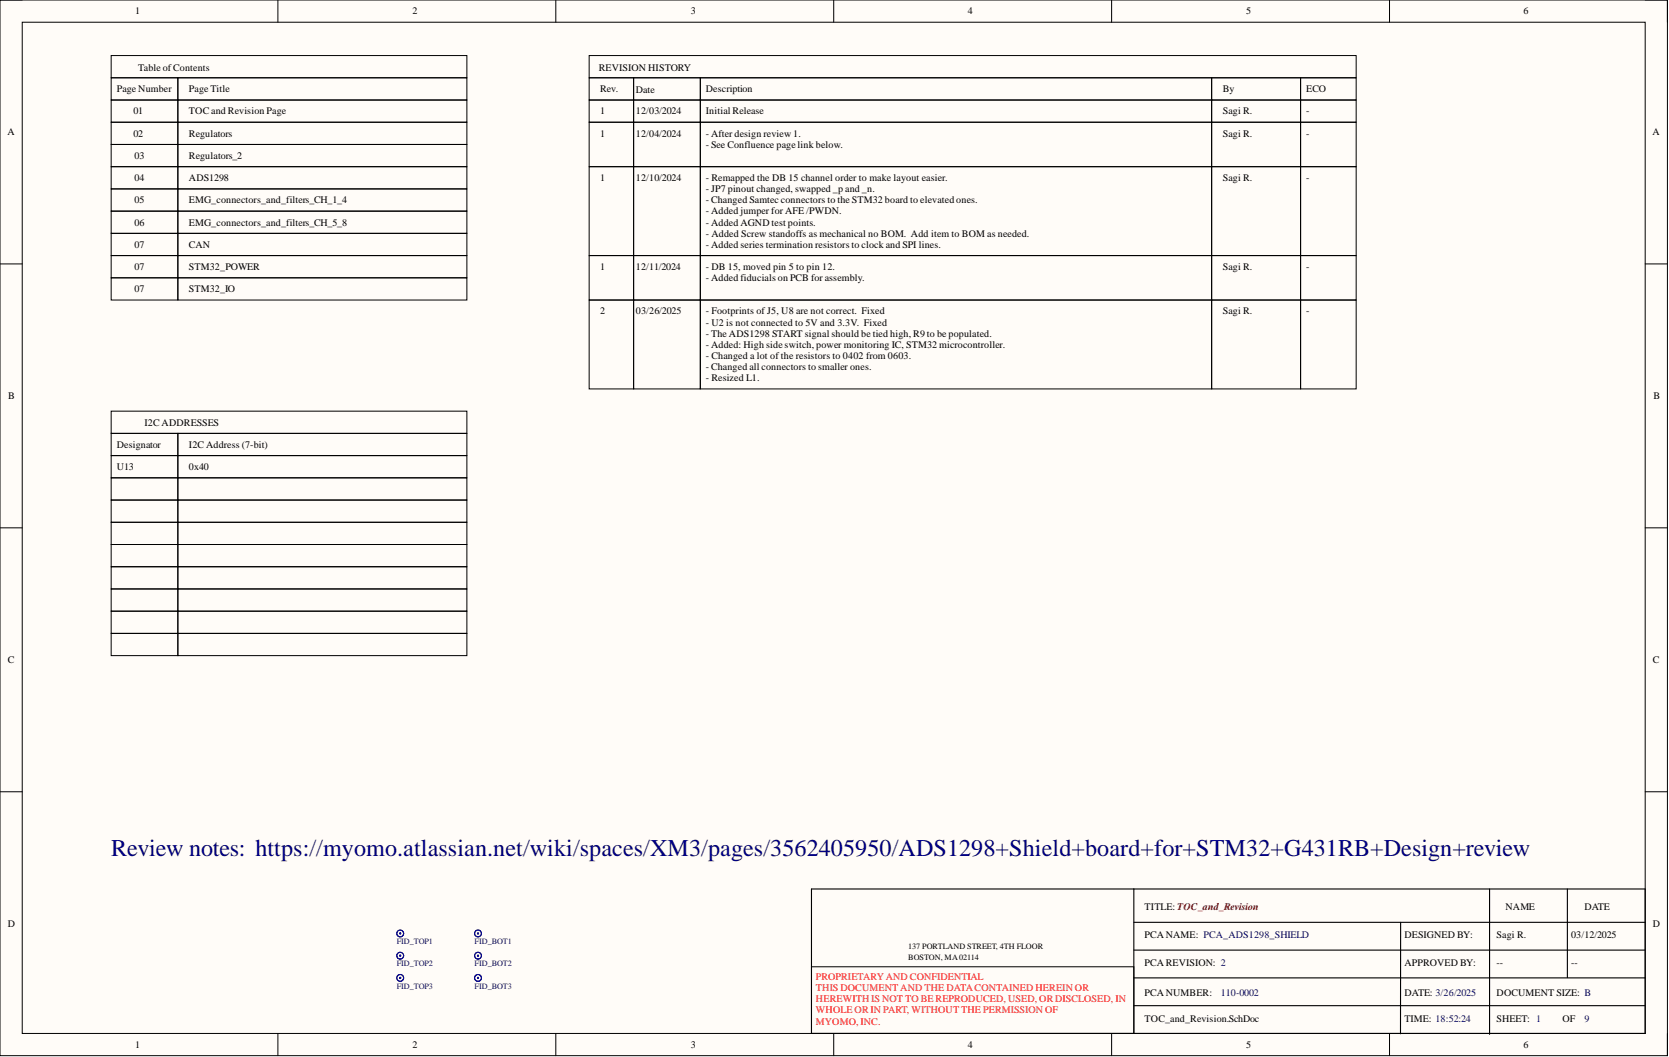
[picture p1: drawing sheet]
<svg xmlns="http://www.w3.org/2000/svg" width="381mm" height="241mm" viewBox="0 0 381 241" stroke-linecap="round" stroke-linejoin="round" font-family="sans-serif">
<defs><g id="words">
<text font-size="5.5" fill="#000080" x="25.4" y="195.4">Review notes: https://myomo.atlassian.net/wiki/spaces/XM3/pages/3562405950/ADS1298+Shield+board+for+STM32+G431RB+Design+review</text>
<g font-size="2.3">
<text x="30.9" y="3.3">1</text>
<text x="94.1" y="3.3">2</text>
<text x="157.7" y="3.3">3</text>
<text x="220.9" y="3.3">4</text>
<text x="284.5" y="3.3">5</text>
<text x="347.8" y="3.3">6</text>
<text x="31.6" y="16.2">Table ofContents</text>
<text x="136.7" y="16.2">REVISION HISTORY</text>
<text x="26.6" y="21.1">Page Number</text>
<text x="43.1" y="21.1">Page Title</text>
<text x="137" y="21.1">Rev.</text>
<text x="145.2" y="21.2">Date</text>
<text x="161.1" y="21.1">Description</text>
<text x="279.1" y="21.1">By</text>
<text x="298.2" y="21.1">ECO</text>
<text x="30.5" y="26.1">01</text>
<text x="43.1" y="26.1">TOC and Revision Page</text>
<text x="137" y="26.1">1</text>
<text x="145.2" y="26.1">12/03/2024</text>
<text x="161.1" y="26.1">Initial Release</text>
<text x="279.1" y="26.1">Sagi R.</text>
<text x="298.2" y="26.1">-</text>
<text x="1.7" y="30.9">A</text>
<text x="30.5" y="31.2">02</text>
<text x="43.1" y="31.2">Regulators</text>
<text x="137" y="31.2">1</text>
<text x="145.2" y="31.2">12/04/2024</text>
<text x="161.1" y="31.2">- After design review 1.</text>
<text x="161.1" y="33.7">- See Confluence page link below.</text>
<text x="279.1" y="31.2">Sagi R.</text>
<text x="298.2" y="31.2">-</text>
<text x="377.3" y="30.9">A</text>
<text x="30.7" y="36.3">03</text>
<text x="30.7" y="41.4">04</text>
<text x="43.1" y="41.4">ADS1298</text>
<text x="43.1" y="36.3">Regulators_2</text>
<text x="137" y="41.4">1</text>
<text x="145.2" y="41.4">12/10/2024</text>
<text x="161.1" y="41.4">- Remapped the DB 15 channel order to make layout easier.</text>
<text x="279.1" y="41.4">Sagi R.</text>
<text x="298.2" y="41.4">-</text>
<text x="30.7" y="46.4">05</text>
<text x="43.1" y="46.4">EMG_connectors_and_filters_CH_1_4</text>
<text x="161.1" y="43.9">- JP7 pinout changed, swapped _p and _n.</text>
<text x="161.1" y="46.4">- Changed Samtec connectors to the STM32 board to elevated ones.</text>
<text x="30.7" y="51.5">06</text>
<text x="43.1" y="51.5">EMG_connectors_and_filters_CH_5_8</text>
<text x="161.1" y="49">- Added jumper for AFE /PWDN.</text>
<text x="161.1" y="51.5">- Added AGND test points.</text>
<text x="30.7" y="56.6">07</text>
<text x="43.1" y="56.6">CAN</text>
<text x="161.1" y="54">- Added Screw standoffs as mechanical no BOM. Add item to BOM as needed.</text>
<text x="161.1" y="56.6">- Added series termination resistors to clock and SPI lines.</text>
<text x="30.7" y="61.6">07</text>
<text x="43.1" y="61.6">STM32_POWER</text>
<text x="137" y="61.6">1</text>
<text x="145.2" y="61.6">12/11/2024</text>
<text x="161.1" y="61.6">- DB 15, moved pin 5 to pin 12.</text>
<text x="161.1" y="64.2">- Added fiducials on PCB for assembly.</text>
<text x="279.1" y="61.6">Sagi R.</text>
<text x="298.2" y="61.6">-</text>
<text x="30.7" y="66.7">07</text>
<text x="43.1" y="66.7">STM32_IO</text>
<text x="137" y="71.8">2</text>
<text x="145.2" y="71.8">03/26/2025</text>
<text x="161.1" y="71.8">- Footprints of J5, U8 are not correct. Fixed</text>
<text x="279.1" y="71.8">Sagi R.</text>
<text x="298.2" y="71.8">-</text>
<text x="161.1" y="74.3">- U2 is not connected to 5V and 3.3V. Fixed</text>
<text x="161.1" y="76.9">- The ADS1298 START signal should be tied high, R9 to be populated.</text>
<text x="161.1" y="79.4">- Added: High side switch, power monitoring IC, STM32 microcontroller.</text>
<text x="161.1" y="81.9">- Changed a lot of the resistors to 0402 from 0603.</text>
<text x="161.1" y="84.5">- Changed all connectors to smaller ones.</text>
<text x="161.1" y="87">- Resized L1.</text>
<text x="1.9" y="91.2">B</text>
<text x="377.4" y="91.2">B</text>
<text x="33" y="97.2">I2C ADDRESSES</text>
<text x="26.6" y="102.2">Designator</text>
<text x="26.6" y="107.3">U13</text>
<text x="43.1" y="102.2">I2C Address (7-bit)</text>
<text x="43.1" y="107.3">0x40</text>
<text x="1.8" y="151.4">C</text>
<text x="377.3" y="151.4">C</text>
<text x="261.3" y="207.8">TITLE: TOC_and_Revision</text>
<text x="343.7" y="207.8">NAME</text>
<text x="361.7" y="207.8">DATE</text>
<text x="1.8" y="211.7">D</text>
<text x="261.3" y="214.1">PCA NAME: PCA_ADS1298_SHIELD</text>
<text x="320.6" y="214.1">DESIGNED BY:</text>
<text x="341.6" y="214.1">Sagi R.</text>
<text x="358.6" y="214.1">03/12/2025</text>
<text x="377.3" y="211.7">D</text>
<text x="261.3" y="220.5">PCA REVISION: 2</text>
<text x="320.6" y="220.5">APPROVED BY:</text>
<text x="341.6" y="220.5">--</text>
<text x="358.6" y="220.5">--</text>
<text x="261.3" y="227.3">PCA NUMBER:</text>
<text x="320.6" y="227.3">DATE: 3/26/2025</text>
<text x="341.6" y="227.3">DOCUMENT SIZE: B</text>
<text x="261.3" y="233.3">TOC_and_Revision.SchDoc</text>
<text x="320.6" y="233.3">TIME: 18:52:24</text>
<text x="341.6" y="233.3">SHEET: 1</text>
<text x="356.7" y="233.3">OF</text>
<text x="30.9" y="239.2">1</text>
<text x="94.1" y="239.2">2</text>
<text x="157.7" y="239.2">3</text>
<text x="220.9" y="239.2">4</text>
<text x="284.5" y="239.2">5</text>
<text x="347.8" y="239.2">6</text>
</g>
<g font-size="2.3" fill="#f00">
<text x="186.3" y="223.7">PROPRIETARYAND CONFIDENTIAL</text>
<text x="186.3" y="226.3">THIS DOCUMENT AND THE DATACONTAINED HEREIN OR</text>
<text x="186.3" y="228.8">HEREWITH IS NOT TO BE REPRODUCED, USED, OR DISCLOSED, IN</text>
<text x="186.3" y="231.4">WHOLE OR IN PART, WITHOUT THE PERMISSION OF</text>
<text x="186.3" y="233.9">MYOMO, INC.</text>
</g>
<g font-size="2.3" fill="#000080">
<text x="278.7" y="227.3">110-0002</text>
<text x="361.7" y="233.3">9</text>
</g>
<g font-size="1.9" fill="#000080">
<text x="90.6" y="215.5">FID_TOP1</text>
<text x="108.4" y="215.5">FID_BOT1</text>
<text x="90.6" y="220.6">FID_TOP2</text>
<text x="108.4" y="220.6">FID_BOT2</text>
<text x="90.6" y="225.7">FID_TOP3</text>
<text x="108.4" y="225.7">FID_BOT3</text>
</g>
<g font-size="1.9">
<text x="207.3" y="216.7">137 PORTLAND STREET, 4TH FLOOR</text>
<text x="207.3" y="219.3">BOSTON, MA02114</text>
</g>
</g></defs>
<path d="M0 0h380.6v241h-380.6z" fill-rule="evenodd" fill="#fffcf8"/>
<path d="M0 0h380.6v241h-380.6z" fill="none" stroke="#000" stroke-width=".23"/>
<path d="M5.1 5.1h370.5v230.8h-370.5z" fill-rule="evenodd" fill="#fffcf8"/>
<g fill="none" stroke="#000" stroke-width=".23">
<path d="M0 0h5.1M63.4 0v5.1M126.9 0v5.1M190.3 0v5.1M253.8 0v5.1M317.2 0v5.1M375.6 0h5v5.1M5.1 5.1h370.5v230.8h-370.5zM25.4 12.7h81.2v5.1h-81.2zM25.4 17.8h15.2v5h-15.2zM40.6 17.8h66v5h-66zM134.5 12.7h175.1v5.1h-175.1z"/>
<path d="M134.5 17.8h10.1v5h-10.1zM144.6 17.8h15.3v5h-15.3zM159.9 17.8h116.7v5h-116.7zM276.6 17.8h20.3v5h-20.3zM296.9 17.8h12.7v5h-12.7zM25.4 22.8h15.2v5.1h-15.2zM25.4 27.9h15.2v5.1h-15.2zM25.4 33h15.2v5.1h-15.2zM25.4 38.1h15.2v5h-15.2zM40.6 22.8h66v5.1h-66zM40.6 27.9h66v5.1h-66zM40.6 33h66v5.1h-66z"/>
<path d="M40.6 38.1h66v5h-66zM134.5 22.8h10.1v5.1h-10.1zM134.5 27.9h10.1v10.2h-10.1zM134.5 38.1h10.1v20.2h-10.1zM144.6 22.8h15.3v5.1h-15.3zM144.6 27.9h15.3v10.2h-15.3zM144.6 38.1h15.3v20.2h-15.3zM159.9 22.8h116.7v5.1h-116.7zM159.9 27.9h116.7v10.2h-116.7zM159.9 38.1h116.7v20.2h-116.7zM276.6 22.8h20.3v5.1h-20.3zM276.6 27.9h20.3v10.2h-20.3z"/>
<path d="M276.6 38.1h20.3v20.2h-20.3zM296.9 22.8h12.7v5.1h-12.7zM296.9 27.9h12.7v10.2h-12.7zM296.9 38.1h12.7v20.2h-12.7zM25.4 43.1h15.2v5.1h-15.2zM25.4 48.2h15.2v5.1h-15.2zM25.4 53.3h15.2v5h-15.2zM25.4 58.3h15.2v5.1h-15.2zM40.6 43.1h66v5.1h-66zM40.6 48.2h66v5.1h-66zM40.6 53.3h66v5h-66zM40.6 58.3h66v5.1h-66z"/>
<path d="M134.5 58.3h10.1v10.2h-10.1zM144.6 58.3h15.3v10.2h-15.3zM159.9 58.3h116.7v10.2h-116.7zM276.6 58.3h20.3v10.2h-20.3zM296.9 58.3h12.7v10.2h-12.7zM0 60.2h5.1M25.4 63.4h15.2v5.1h-15.2zM40.6 63.4h66v5.1h-66zM134.5 68.5h10.1v20.3h-10.1zM144.6 68.5h15.3v20.3h-15.3zM159.9 68.5h116.7v20.3h-116.7zM276.6 68.5h20.3v20.3h-20.3z"/>
<path d="M296.9 68.5h12.7v20.3h-12.7zM375.6 60.2h5M25.4 93.9h81.2v5h-81.2zM25.4 98.9h15.2v5.1h-15.2zM40.6 98.9h66v5.1h-66zM25.4 104h15.2v5.1h-15.2zM25.4 109.1h15.2v5.1h-15.2zM25.4 114.2h15.2v5h-15.2zM25.4 119.2h15.2v5.1h-15.2zM40.6 104h66v5.1h-66zM40.6 109.1h66v5.1h-66zM40.6 114.2h66v5h-66z"/>
<path d="M40.6 119.2h66v5.1h-66zM0 120.5h5.1M25.4 124.3h15.2v5.1h-15.2zM25.4 129.4h15.2v5.1h-15.2zM25.4 134.5h15.2v5h-15.2zM25.4 139.5h15.2v5.1h-15.2zM40.6 124.3h66v5.1h-66zM40.6 129.4h66v5.1h-66zM40.6 134.5h66v5h-66zM40.6 139.5h66v5.1h-66zM375.6 120.5h5M25.4 144.6h15.2v5.1h-15.2z"/>
<path d="M40.6 144.6h66v5.1h-66zM0 180.7h5.1M375.6 180.7h5M63.4 235.9v5.1M126.9 235.9v5.1M185.2 220.7h73.6v15.2h-73.6zM190.3 235.9v5.1M253.8 235.9v5.1M317.2 235.9v5.1M380.6 235.9v5.1"/>
</g>
<path d="M185.2 202.9h190.4v33h-190.4zM258.8 210.6h116.8M258.8 216.9h116.7M258.8 202.9v33M319.7 210.6v25.4M340 202.9v33.2M357.8 202.9v20.3M258.8 223.2h116.8M258.8 229.6h116.7" fill="none" stroke="#000" stroke-width=".25"/>
<g fill="none" stroke="#00f" stroke-width=".25">
<circle cx="91.4" cy="213.1" r=".12"/>
<circle cx="91.4" cy="218.2" r=".12"/>
<circle cx="91.4" cy="218.2" r=".78"/>
<circle cx="91.4" cy="213.1" r=".78"/>
<circle cx="109.1" cy="218.2" r=".12"/>
<circle cx="109.1" cy="213.1" r=".12"/>
<circle cx="109.1" cy="213.1" r=".78"/>
<circle cx="109.1" cy="218.2" r=".78"/>
<circle cx="91.4" cy="223.2" r=".12"/>
<circle cx="91.4" cy="223.2" r=".78"/>
<circle cx="109.1" cy="223.2" r=".12"/>
<circle cx="109.1" cy="223.2" r=".78"/>
</g>
<use href="#words"/>
</svg>
